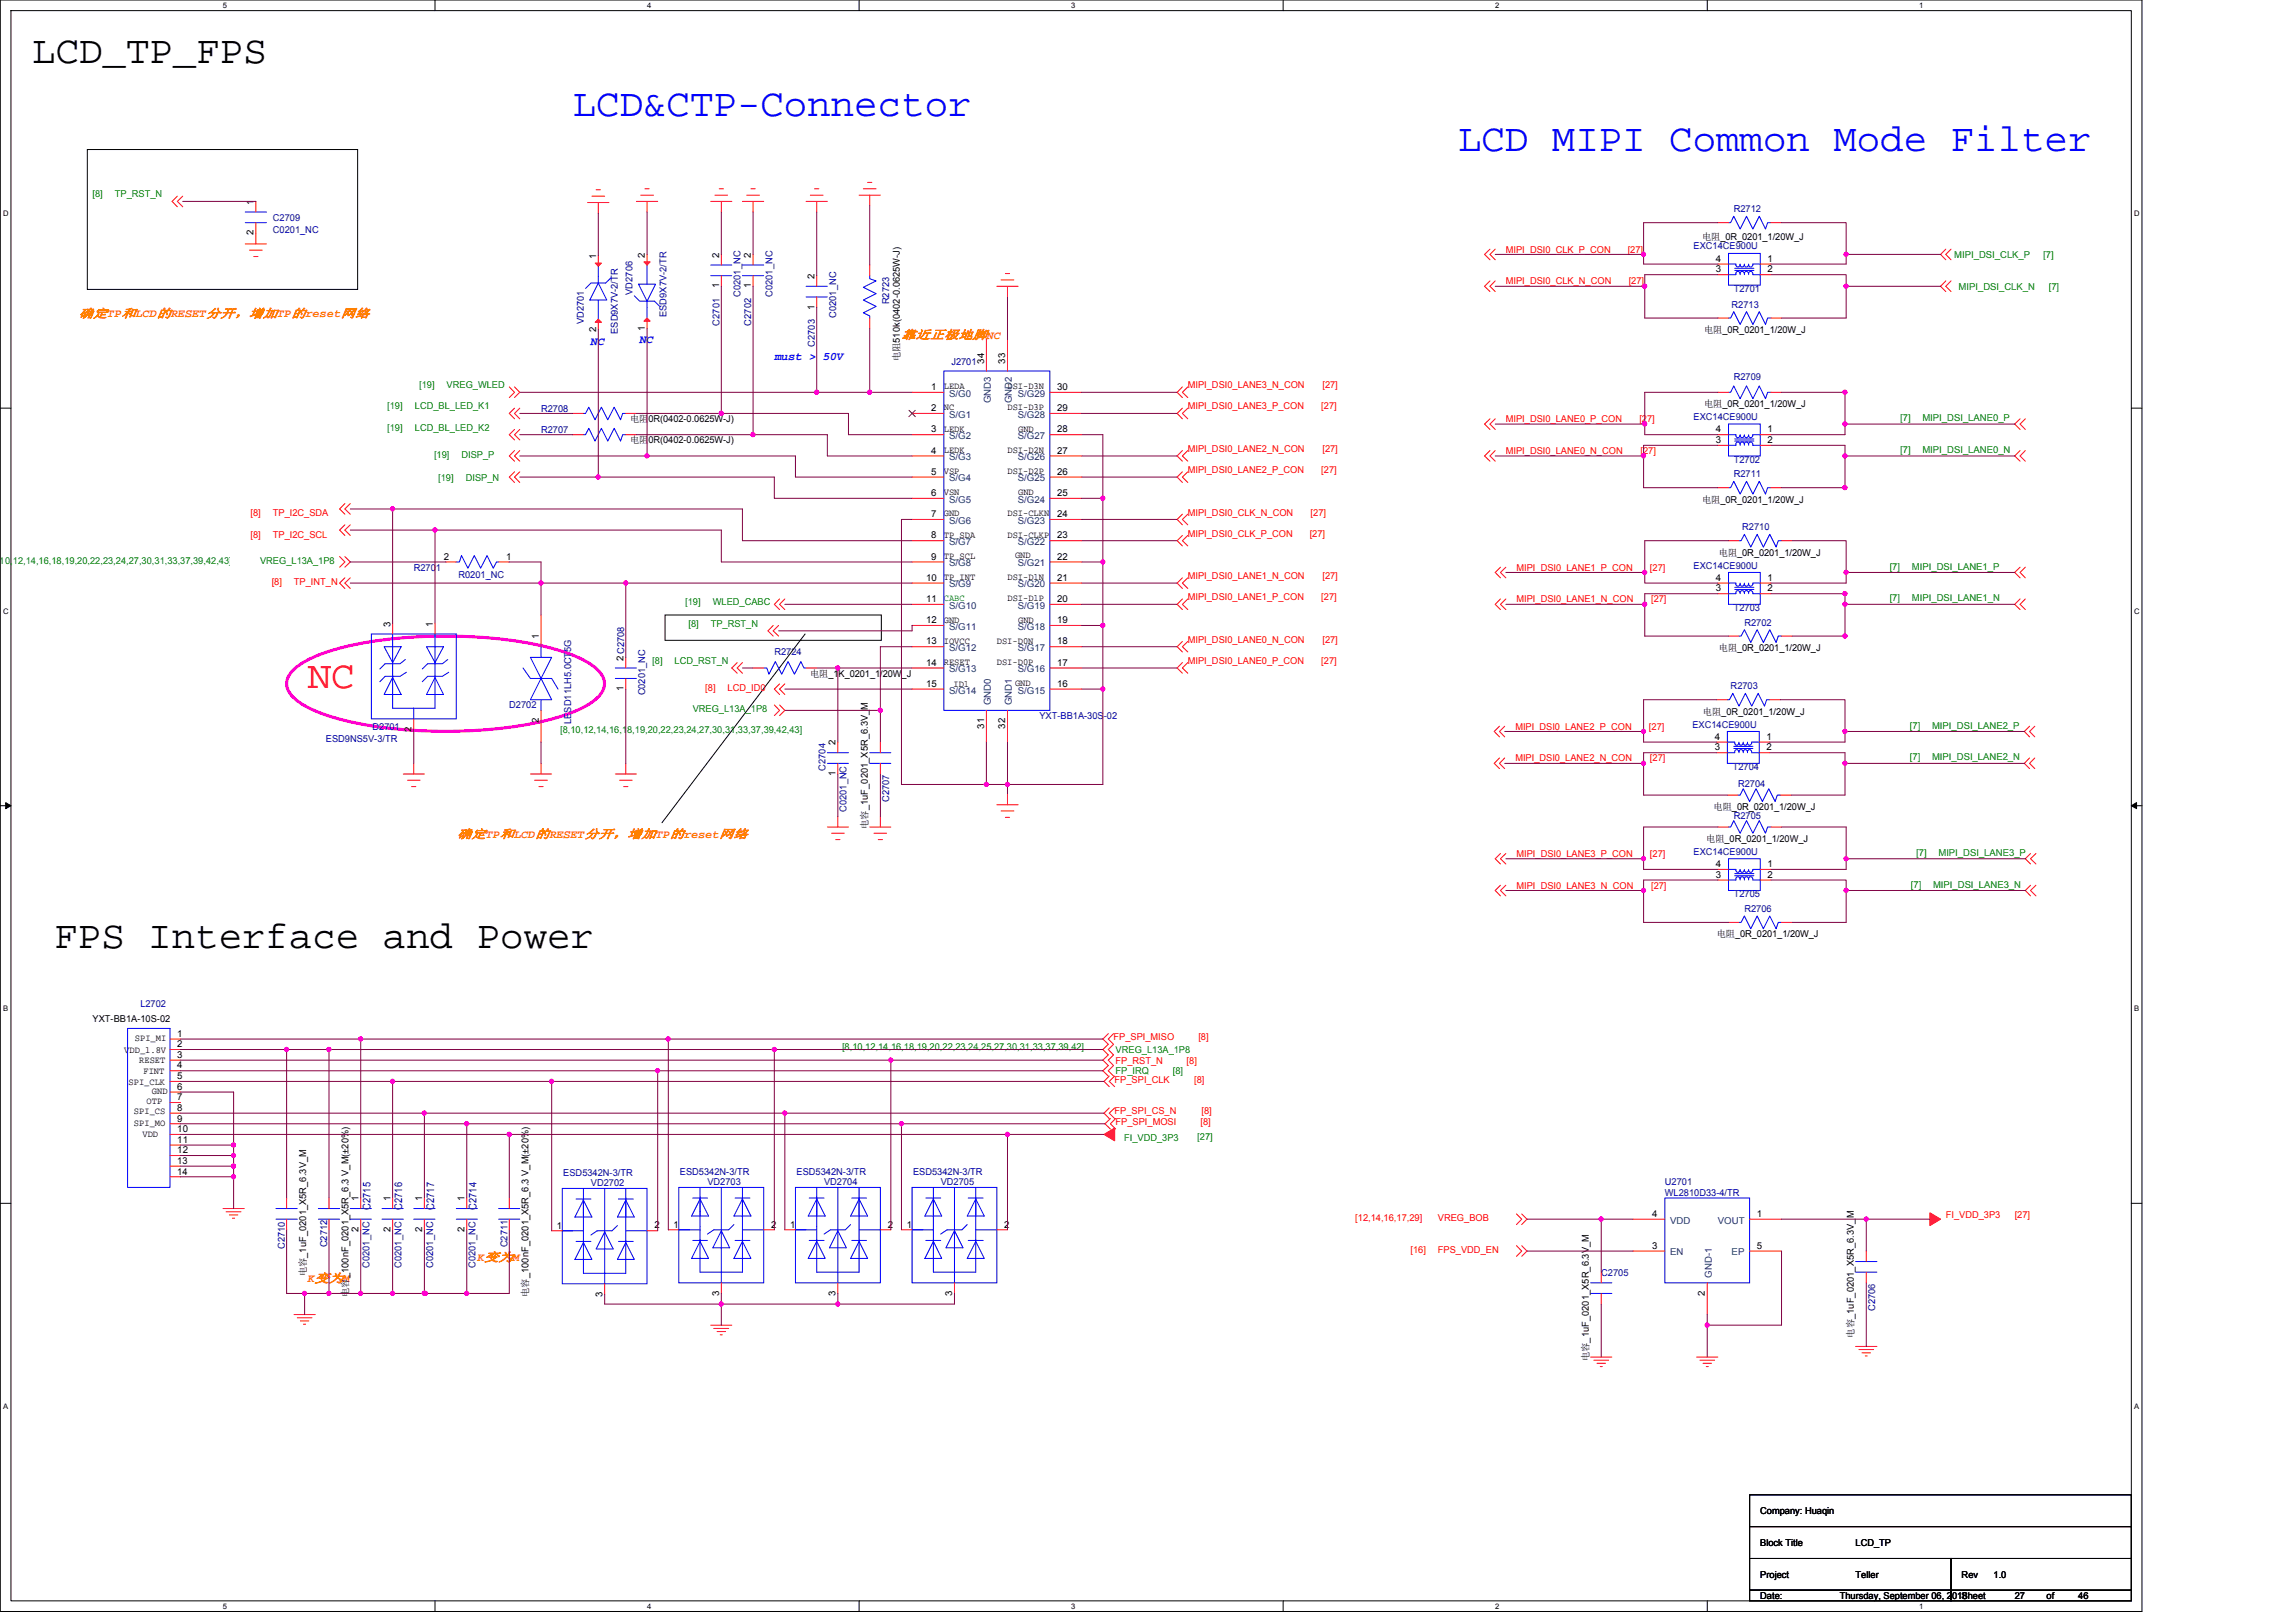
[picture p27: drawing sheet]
<svg xmlns="http://www.w3.org/2000/svg" width="297mm" height="210mm" viewBox="0 0 297 210" stroke-linecap="round" stroke-linejoin="round" font-family="sans-serif">
<defs><g id="words">
<g font-size="5.1">
<text x="4.2" y="8.1">LCD_TP_FPS</text>
<text x="7" y="122.7">FPS Interface and Power</text>
</g>
<g font-size="5.1" fill="#00f">
<text x="74.1" y="15">LCD&amp;CTP-Connector</text>
<text x="188.6" y="19.5">LCD MIPI Common Mode Filter</text>
</g>
<text font-size="5.1" fill="#f00" x="39.8" y="89.1">NC</text>
<g font-size="1.6" fill="#ff8000">
<text x="10.2" y="41.1">确定TP和LCD的RESET分开，增加TP的reset网络</text>
<text x="116.6" y="43.8">靠近正极地脚NC</text>
<text x="59.2" y="108.4">确定TP和LCD的RESET分开，增加TP的reset网络</text>
</g>
<g font-size="1.5" fill="#00f">
<text x="76.5" y="44.6">NC</text>
<text x="82.8" y="44.4">NC</text>
<text x="100.2" y="46.6">must &gt; 50V</text>
</g>
<g font-size="1.5" fill="#ff8000">
<text x="39.8" y="165.9">K变为M</text>
<text x="61.8" y="163.2">K变为</text>
<text x="66.4" y="163.2">M</text>
</g>
<g font-size="1.4" fill="#000080">
<text x="47.9" y="156.5" transform="rotate(-90 47.9 156.5)">C2715</text>
<text x="52" y="156.5" transform="rotate(-90 52 156.5)">C2716</text>
<text x="56.2" y="156.5" transform="rotate(-90 56.2 156.5)">C2717</text>
<text x="61.6" y="156.5" transform="rotate(-90 61.6 156.5)">C2714</text>
</g>
<g font-size="1.2" fill="#008000">
<text x="12" y="25.5">[8]</text>
<text x="14.9" y="25.5">TP_RST_N</text>
<text x="252.8" y="33.4">MIPI_DSI_CLK_P</text>
<text x="264.3" y="33.4">[7]</text>
<text x="253.4" y="37.5">MIPI_DSI_CLK_N</text>
<text x="265" y="37.5">[7]</text>
<text x="50.1" y="53">[19]</text>
<text x="53.7" y="53">LCD_BL_LED_K1</text>
<text x="54.2" y="50.2">[19]</text>
<text x="57.8" y="50.2">VREG_WLED</text>
<text x="50.1" y="55.7">[19]</text>
<text x="53.7" y="55.7">LCD_BL_LED_K2</text>
<text x="56.2" y="59.3">[19]</text>
<text x="59.7" y="59.3">DISP_P</text>
<text x="245.8" y="58.6">[7]</text>
<text x="245.8" y="54.5">[7]</text>
<text x="248.7" y="58.6">MIPI_DSI_LANE0_N</text>
<text x="248.7" y="54.5">MIPI_DSI_LANE0_P</text>
<text x="56.7" y="62.3">[19]</text>
<text x="60.3" y="62.3">DISP_N</text>
<text x="0" y="73">10,12,14,16,18,19,20,22,23,24,27,30,31,33,37,39,42,43]</text>
<text x="33.7" y="73">VREG_L13A_1P8</text>
<text x="122.1" y="77.8">CABC</text>
<text x="244.5" y="77.8">[7]</text>
<text x="244.5" y="73.7">[7]</text>
<text x="247.4" y="77.8">MIPI_DSI_LANE1_N</text>
<text x="247.4" y="73.7">MIPI_DSI_LANE1_P</text>
<text x="88.6" y="78.3">[19]</text>
<text x="89.1" y="81.1">[8]</text>
<text x="91.9" y="81.1">TP_RST_N</text>
<text x="92.2" y="78.3">WLED_CABC</text>
<text x="84.4" y="85.9">[8]</text>
<text x="87.3" y="85.9">LCD_RST_N</text>
<text x="72.5" y="94.8">[8,10,12,14,16,18,19,20,22,23,24,27,30,31,33,37,39,42,43]</text>
<text x="89.6" y="92.1">VREG_L13A_1P8</text>
<text x="247.1" y="94.3">[7]</text>
<text x="250" y="94.3">MIPI_DSI_LANE2_P</text>
<text x="247.1" y="98.4">[7]</text>
<text x="250" y="98.4">MIPI_DSI_LANE2_N</text>
<text x="247.9" y="110.7">[7]</text>
<text x="250.8" y="110.7">MIPI_DSI_LANE3_P</text>
<text x="247.2" y="114.8">[7]</text>
<text x="250.1" y="114.8">MIPI_DSI_LANE3_N</text>
<text x="108.9" y="135.8">[8,10,12,14,16,18,19,20,22,23,24,25,27,30,31,33,37,39,42]</text>
<text x="144.3" y="136.2">VREG_L13A_1P8</text>
<text x="144.3" y="139">FP_IRQ</text>
<text x="151.7" y="139">[8]</text>
<text x="145.4" y="147.6">FI_VDD_3P3</text>
<text x="154.9" y="147.5">[27]</text>
</g>
<g font-size="1.2">
<text x="32.8" y="26.5" transform="rotate(-90 32.8 26.5)">1</text>
<text x="32.8" y="30.5" transform="rotate(-90 32.8 30.5)">2</text>
<text x="77.1" y="33.5" transform="rotate(-90 77.1 33.5)">1</text>
<text x="83.4" y="33.3" transform="rotate(-90 83.4 33.3)">2</text>
<text x="93" y="33.3" transform="rotate(-90 93 33.3)">2</text>
<text x="97.1" y="33.3" transform="rotate(-90 97.1 33.3)">2</text>
<text x="220.2" y="31">电阻_0R_0201_1/20W_J</text>
<text x="222" y="35.2">3</text>
<text x="222" y="33.9">4</text>
<text x="228.7" y="33.9">1</text>
<text x="228.7" y="35.2">2</text>
<text x="93" y="37.3" transform="rotate(-90 93 37.3)">1</text>
<text x="97.1" y="37.3" transform="rotate(-90 97.1 37.3)">1</text>
<text x="105.4" y="40.1" transform="rotate(-90 105.4 40.1)">1</text>
<text x="105.4" y="36.1" transform="rotate(-90 105.4 36.1)">2</text>
<text x="77.1" y="42.9" transform="rotate(-90 77.1 42.9)">2</text>
<text x="83.4" y="42.8" transform="rotate(-90 83.4 42.8)">1</text>
<text x="116.4" y="46.8" transform="rotate(-90 116.4 46.8)">电阻510k(0402-0.0625W-J)</text>
<text x="127.3" y="47.1" transform="rotate(-90 127.3 47.1)">34</text>
<text x="130" y="47.1" transform="rotate(-90 130 47.1)">33</text>
<text x="220.5" y="43.1">电阻_0R_0201_1/20W_J</text>
<text x="120.5" y="50.5">1</text>
<text x="120.5" y="53.2">2</text>
<text x="122.1" y="53.1">NC</text>
<text x="122.1" y="50.4">LEDA</text>
<text x="130.3" y="53.1">DSI-D3P</text>
<text x="130.3" y="50.4">DSI-D3N</text>
<text x="136.8" y="53.2">29</text>
<text x="136.8" y="50.5">30</text>
<text x="220.5" y="52.7">电阻_0R_0201_1/20W_J</text>
<text x="81.5" y="57.4">电阻</text>
<text x="81.5" y="54.6">电阻</text>
<text x="83.9" y="57.4">0R(0402-0.0625W-J)</text>
<text x="83.9" y="54.6">0R(0402-0.0625W-J)</text>
<text x="120.5" y="55.9">3</text>
<text x="120.5" y="58.7">4</text>
<text x="122.1" y="58.6">LEDK</text>
<text x="122.1" y="55.8">LEDK</text>
<text x="130.3" y="58.6">DSI-D2N</text>
<text x="131.7" y="55.8">GND</text>
<text x="136.8" y="58.7">27</text>
<text x="136.8" y="55.9">28</text>
<text x="222" y="57.3">3</text>
<text x="222" y="55.9">4</text>
<text x="228.7" y="55.9">1</text>
<text x="228.7" y="57.3">2</text>
<text x="120.5" y="61.4">5</text>
<text x="120.5" y="64.2">6</text>
<text x="122.1" y="61.3">VSP</text>
<text x="122.1" y="64.1">VSN</text>
<text x="130.3" y="61.3">DSI-D2P</text>
<text x="131.7" y="64.1">GND</text>
<text x="136.8" y="64.2">25</text>
<text x="136.8" y="61.4">26</text>
<text x="220.2" y="65">电阻_0R_0201_1/20W_J</text>
<text x="120.5" y="66.9">7</text>
<text x="120.5" y="69.7">8</text>
<text x="122.1" y="66.8">GND</text>
<text x="122.1" y="69.6">TP_SDA</text>
<text x="130.3" y="69.6">DSI-CLKP</text>
<text x="130.3" y="66.8">DSI-CLKN</text>
<text x="136.8" y="69.7">23</text>
<text x="136.8" y="66.9">24</text>
<text x="222.4" y="71.9">电阻_0R_0201_1/20W_J</text>
<text x="57.4" y="72.4">2</text>
<text x="65.5" y="72.4">1</text>
<text x="119.8" y="75.1">10</text>
<text x="119.8" y="77.9">11</text>
<text x="120.5" y="72.4">9</text>
<text x="122.1" y="72.3">TP_SCL</text>
<text x="122.1" y="75">TP_INT</text>
<text x="130.3" y="77.8">DSI-D1P</text>
<text x="130.3" y="75">DSI-D1N</text>
<text x="131.3" y="72.2">GND</text>
<text x="136.8" y="77.9">20</text>
<text x="136.8" y="75.1">21</text>
<text x="136.8" y="72.4">22</text>
<text x="222" y="76.5">3</text>
<text x="222" y="75.1">4</text>
<text x="228.7" y="75.1">1</text>
<text x="228.7" y="76.5">2</text>
<text x="50.5" y="81.1" transform="rotate(-90 50.5 81.1)">3</text>
<text x="56" y="81.1" transform="rotate(-90 56 81.1)">1</text>
<text x="69.7" y="82.7" transform="rotate(-90 69.7 82.7)">1</text>
<text x="119.8" y="80.6">12</text>
<text x="119.8" y="83.4">13</text>
<text x="122.1" y="80.5">GND</text>
<text x="122.1" y="83.3">IOVCC</text>
<text x="129" y="83.3">DSI-D0N</text>
<text x="131.7" y="80.5">GND</text>
<text x="136.8" y="83.4">18</text>
<text x="136.8" y="80.6">19</text>
<text x="80.7" y="89.4" transform="rotate(-90 80.7 89.4)">1</text>
<text x="80.7" y="85.5" transform="rotate(-90 80.7 85.5)">2C2708</text>
<text x="104.8" y="87.5">电阻_1K_0201_1/20W_J</text>
<text x="119.8" y="86.1">14</text>
<text x="119.8" y="88.9">15</text>
<text x="122.1" y="86">RESET</text>
<text x="123.4" y="88.9">ID1</text>
<text x="129" y="86">DSI-D0P</text>
<text x="131.3" y="88.8">GND</text>
<text x="136.8" y="88.9">16</text>
<text x="136.8" y="86.1">17</text>
<text x="222.4" y="84.2">电阻_0R_0201_1/20W_J</text>
<text x="53.2" y="94.7" transform="rotate(-90 53.2 94.7)">2</text>
<text x="69.7" y="93.6" transform="rotate(-90 69.7 93.6)">2</text>
<text x="127.3" y="94.3" transform="rotate(-90 127.3 94.3)">31</text>
<text x="130" y="94.3" transform="rotate(-90 130 94.3)">32</text>
<text x="220.3" y="92.5">电阻_0R_0201_1/20W_J</text>
<text x="221.8" y="95.7">4</text>
<text x="228.6" y="95.7">1</text>
<text x="108.1" y="100.4" transform="rotate(-90 108.1 100.4)">1</text>
<text x="108.1" y="96.4" transform="rotate(-90 108.1 96.4)">2</text>
<text x="221.8" y="97.1">3</text>
<text x="228.6" y="97.1">2</text>
<text x="112.3" y="107.3" transform="rotate(-90 112.3 107.3)">电容_1uF_0201_X5R_6.3V_M</text>
<text x="221.7" y="104.8">电阻_0R_0201_1/20W_J</text>
<text x="220.7" y="108.9">电阻_0R_0201_1/20W_J</text>
<text x="222" y="113.6">3</text>
<text x="222" y="112.2">4</text>
<text x="228.7" y="112.2">1</text>
<text x="228.7" y="113.6">2</text>
<text x="222.1" y="121.3">电阻_0R_0201_1/20W_J</text>
<text x="12" y="132.2">YXT-BB1A-10S-02</text>
<text x="16.1" y="136.2">VDD_1.8V</text>
<text x="17.5" y="134.7">SPI_MI</text>
<text x="18" y="137.6">RESET</text>
<text x="22.9" y="134.1">1</text>
<text x="22.9" y="135.5">2</text>
<text x="22.9" y="136.9">3</text>
<text x="16.6" y="140.3">SPI_CLK</text>
<text x="18.6" y="139">FINT</text>
<text x="19" y="142.8">OTP</text>
<text x="19.7" y="141.6">GND</text>
<text x="22.9" y="138.2">4</text>
<text x="22.9" y="139.6">5</text>
<text x="22.9" y="141">6</text>
<text x="22.9" y="142.3">7</text>
<text x="22.9" y="143.7">8</text>
<text x="17.3" y="144.2">SPI_CS</text>
<text x="17.3" y="145.7">SPI_MO</text>
<text x="18.4" y="147">VDD</text>
<text x="22.9" y="145.1">9</text>
<text x="22.9" y="146.5">10</text>
<text x="22.9" y="147.8">11</text>
<text x="22.9" y="149.2">12</text>
<text x="22.9" y="150.6">13</text>
<text x="22.9" y="152">14</text>
<text x="46.4" y="155.4" transform="rotate(-90 46.4 155.4)">1</text>
<text x="50.5" y="155.4" transform="rotate(-90 50.5 155.4)">1</text>
<text x="54.6" y="155.4" transform="rotate(-90 54.6 155.4)">1</text>
<text x="60.1" y="155.4" transform="rotate(-90 60.1 155.4)">1</text>
<text x="46.4" y="159.4" transform="rotate(-90 46.4 159.4)">2</text>
<text x="50.5" y="159.4" transform="rotate(-90 50.5 159.4)">2</text>
<text x="54.6" y="159.4" transform="rotate(-90 54.6 159.4)">2</text>
<text x="60.1" y="159.4" transform="rotate(-90 60.1 159.4)">2</text>
<text x="72" y="159">1</text>
<text x="84.7" y="158.9">2</text>
<text x="87.1" y="158.9">1</text>
<text x="99.8" y="158.8">2</text>
<text x="102.2" y="158.9">1</text>
<text x="114.8" y="158.8">2</text>
<text x="117.3" y="158.9">1</text>
<text x="129.9" y="158.8">2</text>
<text x="213.8" y="161.6">3</text>
<text x="213.8" y="157.4">4</text>
<text x="227.3" y="157.4">1</text>
<text x="227.3" y="161.6">5</text>
<text x="39.6" y="165.1" transform="rotate(-90 39.6 165.1)">电容_1uF_0201_X5R_6.3V_M</text>
<text x="45.1" y="167.8" transform="rotate(-90 45.1 167.8)">电容_100nF_0201_X5R_6.3 V_M(±20%)</text>
<text x="68.4" y="167.8" transform="rotate(-90 68.4 167.8)">电容_100nF_0201_X5R_6.3 V_M(±20%)</text>
<text x="77.9" y="167.7" transform="rotate(-90 77.9 167.7)">3</text>
<text x="93" y="167.6" transform="rotate(-90 93 167.6)">3</text>
<text x="108.1" y="167.6" transform="rotate(-90 108.1 167.6)">3</text>
<text x="123.2" y="167.6" transform="rotate(-90 123.2 167.6)">3</text>
<text x="220.6" y="167.6" transform="rotate(-90 220.6 167.6)">2</text>
<text x="239.8" y="173.1" transform="rotate(-90 239.8 173.1)">电容_1uF_0201_X5R_6.3V_M</text>
<text x="205.5" y="176.1" transform="rotate(-90 205.5 176.1)">电容_1uF_0201_X5R_6.3V_M</text>
<text x="227.7" y="195.9">Company: Huaqin</text>
<text x="227.7" y="200">Block Title</text>
<text x="240.1" y="200">LCD_TP</text>
<text x="227.7" y="204.1">Project</text>
<text x="227.7" y="206.9">Date:</text>
<text x="238" y="206.9">Thursday, September 06, 2018</text>
<text x="240.1" y="204.1">Teller</text>
<text x="253.8" y="204.1">Rev</text>
<text x="253.8" y="206.9">Sheet</text>
<text x="257.9" y="204.1">1.0</text>
<text x="260.6" y="206.9">27</text>
<text x="264.8" y="206.9">of</text>
<text x="268.9" y="206.9">46</text>
</g>
<g font-size="1.2" fill="#000080">
<text x="35.3" y="28.6">C2709</text>
<text x="224.3" y="27.5">R2712</text>
<text x="35.3" y="30.2">C0201_NC</text>
<text x="219.1" y="32.3">EXC14CE900U</text>
<text x="75.5" y="42" transform="rotate(-90 75.5 42)">VD2701</text>
<text x="81.8" y="38.1" transform="rotate(-90 81.8 38.1)">VD2706</text>
<text x="86.2" y="41" transform="rotate(-90 86.2 41)">ESD9X7V-2/TR</text>
<text x="95.8" y="38.4" transform="rotate(-90 95.8 38.4)">C0201_NC</text>
<text x="99.9" y="38.4" transform="rotate(-90 99.9 38.4)">C0201_NC</text>
<text x="108.2" y="41.1" transform="rotate(-90 108.2 41.1)">C0201_NC</text>
<text x="115" y="39.4" transform="rotate(-90 115 39.4)">R2723</text>
<text x="224" y="39.8">R2713</text>
<text x="224.3" y="37.7">T2701</text>
<text x="79.9" y="43.2" transform="rotate(-90 79.9 43.2)">ESD9X7V-2/TR</text>
<text x="93.1" y="42.1" transform="rotate(-90 93.1 42.1)">C2701</text>
<text x="97.2" y="42.1" transform="rotate(-90 97.2 42.1)">C2702</text>
<text x="105.4" y="44.9" transform="rotate(-90 105.4 44.9)">C2703</text>
<text x="123.1" y="47.2">J2701</text>
<text x="70" y="53.3">R2708</text>
<text x="224.3" y="49.1">R2709</text>
<text x="70" y="56">R2707</text>
<text x="219.1" y="54.3">EXC14CE900U</text>
<text x="224.3" y="59.8">T2702</text>
<text x="224.3" y="61.7">R2711</text>
<text x="225.4" y="68.6">R2710</text>
<text x="53.5" y="73.8">R2701</text>
<text x="59.3" y="74.8">R0201_NC</text>
<text x="219.1" y="73.6">EXC14CE900U</text>
<text x="224.3" y="79">T2703</text>
<text x="225.7" y="81">R2702</text>
<text x="83.5" y="90" transform="rotate(-90 83.5 90)">C0201_NC</text>
<text x="100.2" y="84.8">R2724</text>
<text x="223.9" y="89.2">R2703</text>
<text x="48.2" y="94.4">D2701</text>
<text x="65.9" y="91.7">D2702</text>
<text x="73.9" y="93.7" transform="rotate(-90 73.9 93.7)">LESD11LH5.0CT5G</text>
<text x="134.5" y="93">YXT-BB1A-30S-02</text>
<text x="218.9" y="94.1">EXC14CE900U</text>
<text x="42.2" y="96">ESD9NS5V-3/TR</text>
<text x="106.8" y="99.7" transform="rotate(-90 106.8 99.7)">C2704</text>
<text x="224.2" y="99.6">T2704</text>
<text x="224.9" y="101.8">R2704</text>
<text x="109.5" y="105.1" transform="rotate(-90 109.5 105.1)">C0201_NC</text>
<text x="115" y="103.8" transform="rotate(-90 115 103.8)">C2707</text>
<text x="224.3" y="105.9">R2705</text>
<text x="219.1" y="110.6">EXC14CE900U</text>
<text x="224.3" y="116.1">T2705</text>
<text x="225.7" y="118">R2706</text>
<text x="18.2" y="130.3">L2702</text>
<text x="72.9" y="152.1">ESD5342N-3/TR</text>
<text x="76.5" y="153.5">VD2702</text>
<text x="88" y="152">ESD5342N-3/TR</text>
<text x="91.5" y="153.4">VD2703</text>
<text x="103.1" y="152">ESD5342N-3/TR</text>
<text x="106.6" y="153.4">VD2704</text>
<text x="118.1" y="152">ESD5342N-3/TR</text>
<text x="121.7" y="153.4">VD2705</text>
<text x="215.4" y="153.4">U2701</text>
<text x="215.4" y="154.7">WL2810D33-4/TR</text>
<text x="36.8" y="161.6" transform="rotate(-90 36.8 161.6)">C2710</text>
<text x="42.3" y="161.4" transform="rotate(-90 42.3 161.4)">C2712</text>
<text x="65.7" y="161.4" transform="rotate(-90 65.7 161.4)">C2711</text>
<text x="47.8" y="164" transform="rotate(-90 47.8 164)">C0201_NC</text>
<text x="51.9" y="164" transform="rotate(-90 51.9 164)">C0201_NC</text>
<text x="56" y="164" transform="rotate(-90 56 164)">C0201_NC</text>
<text x="61.5" y="164" transform="rotate(-90 61.5 164)">C0201_NC</text>
<text x="207.2" y="165">C2705</text>
<text x="242.6" y="169.6" transform="rotate(-90 242.6 169.6)">C2706</text>
</g>
<g font-size="1.2" fill="#f00">
<text x="194.8" y="32.7">MIPI_DSI0_CLK_P_CON</text>
<text x="210.6" y="32.7">[27]</text>
<text x="194.8" y="36.8">MIPI_DSI0_CLK_N_CON</text>
<text x="210.7" y="36.8">[27]</text>
<text x="153.7" y="50.2">MIPI_DSI0_LANE3_N_CON</text>
<text x="153.7" y="53">MIPI_DSI0_LANE3_P_CON</text>
<text x="170.9" y="53">[27]</text>
<text x="171.1" y="50.2">[27]</text>
<text x="153.7" y="58.5">MIPI_DSI0_LANE2_N_CON</text>
<text x="171.1" y="58.5">[27]</text>
<text x="194.8" y="54.6">MIPI_DSI0_LANE0_P_CON</text>
<text x="194.8" y="58.7">MIPI_DSI0_LANE0_N_CON</text>
<text x="212.1" y="54.6">[27]</text>
<text x="212.2" y="58.7">[27]</text>
<text x="153.7" y="61.2">MIPI_DSI0_LANE2_P_CON</text>
<text x="170.9" y="61.2">[27]</text>
<text x="32.4" y="69.6">[8]</text>
<text x="32.4" y="66.8">[8]</text>
<text x="35.3" y="69.6">TP_I2C_SCL</text>
<text x="35.3" y="66.8">TP_I2C_SDA</text>
<text x="153.7" y="66.7">MIPI_DSI0_CLK_N_CON</text>
<text x="153.7" y="69.4">MIPI_DSI0_CLK_P_CON</text>
<text x="169.4" y="69.4">[27]</text>
<text x="169.6" y="66.7">[27]</text>
<text x="35.2" y="75.7">[8]</text>
<text x="38" y="75.7">TP_INT_N</text>
<text x="153.7" y="74.9">MIPI_DSI0_LANE1_N_CON</text>
<text x="153.7" y="77.7">MIPI_DSI0_LANE1_P_CON</text>
<text x="170.9" y="77.7">[27]</text>
<text x="171.1" y="74.9">[27]</text>
<text x="196.2" y="73.8">MIPI_DSI0_LANE1_P_CON</text>
<text x="196.2" y="77.9">MIPI_DSI0_LANE1_N_CON</text>
<text x="213.5" y="73.8">[27]</text>
<text x="213.6" y="77.9">[27]</text>
<text x="153.7" y="83.1">MIPI_DSI0_LANE0_N_CON</text>
<text x="171.1" y="83.1">[27]</text>
<text x="91.2" y="89.5">[8]</text>
<text x="94.1" y="89.5">LCD_ID0</text>
<text x="153.7" y="85.9">MIPI_DSI0_LANE0_P_CON</text>
<text x="170.9" y="85.9">[27]</text>
<text x="196" y="94.4">MIPI_DSI0_LANE2_P_CON</text>
<text x="213.3" y="94.4">[27]</text>
<text x="196" y="98.5">MIPI_DSI0_LANE2_N_CON</text>
<text x="213.5" y="98.5">[27]</text>
<text x="196.2" y="110.8">MIPI_DSI0_LANE3_P_CON</text>
<text x="213.5" y="110.8">[27]</text>
<text x="196.2" y="115">MIPI_DSI0_LANE3_N_CON</text>
<text x="213.6" y="115">[27]</text>
<text x="144.1" y="134.6">FP_SPI_MISO</text>
<text x="144.3" y="137.6">FP_RST_N</text>
<text x="153.5" y="137.6">[8]</text>
<text x="155" y="134.6">[8]</text>
<text x="144.2" y="140.1">FP_SPI_CLK</text>
<text x="154.5" y="140.1">[8]</text>
<text x="144.2" y="144.2">FP_SPI_CS_N</text>
<text x="144.3" y="145.6">FP_SPI_MOSI</text>
<text x="155.3" y="145.6">[8]</text>
<text x="155.4" y="144.2">[8]</text>
<text x="175.3" y="158">[12,14,16,17,29]</text>
<text x="186" y="158">VREG_BOB</text>
<text x="251.7" y="157.6">FI_VDD_3P3</text>
<text x="260.6" y="157.6">[27]</text>
<text x="182.5" y="162.2">[16]</text>
<text x="186" y="162.2">FPS_VDD_EN</text>
</g>
<g font-size="1.2" fill="#004080">
<text x="122.8" y="51.3">S/G0</text>
<text x="128.2" y="52.2" transform="rotate(-90 128.2 52.2)">GND3</text>
<text x="130.9" y="52.2" transform="rotate(-90 130.9 52.2)">GND2</text>
<text x="131.7" y="51.3">S/G29</text>
<text x="122.8" y="54.1">S/G1</text>
<text x="122.8" y="56.8">S/G2</text>
<text x="122.8" y="59.6">S/G3</text>
<text x="131.7" y="59.6">S/G26</text>
<text x="131.7" y="56.8">S/G27</text>
<text x="131.7" y="54.1">S/G28</text>
<text x="122.8" y="62.3">S/G4</text>
<text x="122.8" y="65">S/G5</text>
<text x="131.7" y="65">S/G24</text>
<text x="131.7" y="62.3">S/G25</text>
<text x="122.8" y="67.8">S/G6</text>
<text x="122.8" y="70.5">S/G7</text>
<text x="131.7" y="70.5">S/G22</text>
<text x="131.7" y="67.8">S/G23</text>
<text x="122.8" y="73.3">S/G8</text>
<text x="122.8" y="76">S/G9</text>
<text x="131.7" y="76">S/G20</text>
<text x="131.7" y="73.3">S/G21</text>
<text x="122.8" y="78.8">S/G10</text>
<text x="122.8" y="81.5">S/G11</text>
<text x="131.7" y="81.5">S/G18</text>
<text x="131.7" y="78.8">S/G19</text>
<text x="122.8" y="84.2">S/G12</text>
<text x="122.8" y="87">S/G13</text>
<text x="122.8" y="89.7">S/G14</text>
<text x="131.7" y="89.7">S/G15</text>
<text x="131.7" y="87">S/G16</text>
<text x="131.7" y="84.2">S/G17</text>
<text x="128.2" y="91.2" transform="rotate(-90 128.2 91.2)">GND0</text>
<text x="130.9" y="91.2" transform="rotate(-90 130.9 91.2)">GND1</text>
<text x="216.1" y="158.3">VDD</text>
<text x="222.2" y="158.3">VOUT</text>
<text x="216.1" y="162.4">EN</text>
<text x="221.4" y="165.3" transform="rotate(-90 221.4 165.3)">GND-1</text>
<text x="224" y="162.4">EP</text>
</g>
<g font-size="1">
<text x="28.8" y="1">5</text>
<text x="83.7" y="1">4</text>
<text x="138.6" y="1">3</text>
<text x="193.4" y="1">2</text>
<text x="248.3" y="1">1</text>
<text x=".4" y="28">D</text>
<text x="276.1" y="28">D</text>
<text x=".4" y="79.4">C</text>
<text x="276.1" y="79.4">C</text>
<text x=".4" y="130.9">B</text>
<text x="276.1" y="130.9">B</text>
<text x=".4" y="182.3">A</text>
<text x="276.1" y="182.3">A</text>
<text x="28.8" y="208.2">5</text>
<text x="83.7" y="208.2">4</text>
<text x="138.6" y="208.2">3</text>
<text x="193.4" y="208.2">2</text>
<text x="248.3" y="208.2">1</text>
</g>
</g></defs>
<path d="M0 0h277.1v208.5h-277.1zM1.4 1.4h274.3v205.7h-274.3z" fill="none" stroke="#000" stroke-width=".13"/>
<g fill="#fff">
<path d="M28.8 .1h.6v1.1h-.6z"/>
<path d="M28.8 207.3h.6v1.1h-.6z"/>
</g>
<path d="M56.3 0v1.4M56.3 207.1v1.4" fill="none" stroke="#000" stroke-width=".13"/>
<g fill="#fff">
<path d="M83.7 .1h.6v1.1h-.6z"/>
<path d="M83.7 207.3h.6v1.1h-.6z"/>
</g>
<path d="M111.1 0v1.4M111.1 207.1v1.4" fill="none" stroke="#000" stroke-width=".13"/>
<g fill="#fff">
<path d="M138.6 .1h.5v1.1h-.5z"/>
<path d="M138.6 207.3h.5v1.1h-.5z"/>
</g>
<path d="M166 0v1.4M166 207.1v1.4" fill="none" stroke="#000" stroke-width=".13"/>
<g fill="#fff">
<path d="M193.4 .1h.6v1.1h-.6z"/>
<path d="M193.4 207.3h.6v1.1h-.6z"/>
</g>
<path d="M220.9 0v1.4M220.9 207.1v1.4" fill="none" stroke="#000" stroke-width=".13"/>
<g fill="#fff">
<path d="M248.3 .1h.6v1.1h-.6z"/>
<path d="M248.3 207.3h.6v1.1h-.6z"/>
<path d="M.4 27.1h.7v1.1h-.7z"/>
<path d="M276.1 27.1h.7v1.1h-.7z"/>
<path d="M.4 78.5h.7v1.1h-.7z"/>
<path d="M276.1 78.5h.7v1.1h-.7z"/>
</g>
<path d="M0 52.8h1.4M275.7 52.8h1.4" fill="none" stroke="#000" stroke-width=".13"/>
<g fill="#fff">
<path d="M.4 130h.7v1.1h-.7z"/>
<path d="M276.1 130h.7v1.1h-.7z"/>
</g>
<path d="M0 104.2h1.4M275.7 104.2h1.4" fill="none" stroke="#000" stroke-width=".13"/>
<path d="M.7 103.8l.7 .4-.7 .4zM275.7 104.2l.7-.4v.8z" fill="#000" stroke="#000" stroke-width=".13"/>
<g fill="#fff">
<path d="M.4 181.4h.7v1.1h-.7z"/>
<path d="M276.1 181.4h.7v1.1h-.7z"/>
</g>
<path d="M11.3 19.3h35v18.1h-35zM86 79.6h28v3.2h-28zM104.2 82l-18.6 24.4M0 155.7h1.4M275.7 155.7h1.4M226.4 193.4h49.3v4.1h-49.3zM226.4 197.5h49.3v4.1h-49.3zM226.4 201.6h26v4.1h-26zM226.4 205.7h26v1.4h-26zM252.4 205.7h23.3v1.4h-23.3zM252.4 201.6h23.3v4.1h-23.3z" fill="none" stroke="#000" stroke-width=".13"/>
<path d="M38.1 86.5a17.1 17.1 0 0 1 7.4-3 61.7 61.7 0 0 1 25.9 .4 15.5 15.5 0 0 1 5.8 2.6 2.33 2.33 0 0 1 0 3.9 17.2 17.2 0 0 1-7.4 3 61.4 61.4 0 0 1-25.9-.4 15.5 15.5 0 0 1-5.8-2.6 2.33 2.33 0 0 1 0-3.9z" fill="none" stroke="#f0f" stroke-width=".4"/>
<g fill="none" stroke="#f00" stroke-width=".13">
<path d="M22.9 25.4l-.6 .7 .6 .7M23.6 25.4l-.7 .7 .7 .7M31.7 31.6h2.8M32.3 32.4h1.6M32.8 33.2h.6M33.1 28.8v2.8M33.1 26.1v1.3M76 26.2h2.8M76.6 25.4h1.6M77.1 24.6h.6M77.4 26.2v1.4M77.4 33.1v1.3"/>
<path d="M82.3 26.1h2.8M82.9 25.3h1.6M83.4 24.4h.6M83.7 26.1v1.3M83.7 32.9v1.4M91.9 26.1h2.8M92.5 25.3h1.6M93 24.4h.6M93.3 26.1v1.3M93.3 35.7v1.3M93.3 32.9v1.4M96.1 26.1h2.7"/>
<path d="M96.6 25.3h1.7M97.2 24.4h.5M97.4 26.1v1.3M97.4 35.7v1.3M97.4 32.9v1.4M104.3 26.1h2.7M104.8 25.3h1.7M105.4 24.4h.5M105.7 26.1v1.3M105.7 38.4v1.4M105.7 35.7v1.3M111.1 25.3h2.8"/>
<path d="M111.7 24.4h1.6M112.2 23.6h.6M112.5 25.3v1.3M112.5 34.3v1.4M129 37h2.7M129.5 36.2h1.7M130.1 35.4h.5M130.3 37v1.4M192.8 36.3l-.7 .7 .7 .7M192.8 32.2l-.7 .7 .7 .7M193.4 36.3l-.6 .7 .6 .7M193.4 32.2l-.6 .7 .6 .7"/>
<path d="M222.2 35.5h1.4M222.2 34.2h1.4M222.2 28.8h1.4M227.7 34.2h1.4M227.7 35.5h1.4M229.1 28.8h1.4M251.7 36.3l-.6 .7 .6 .7M251.7 32.2l-.6 .7 .6 .7M252.4 36.3l-.7 .7 .7 .7M252.4 32.2l-.7 .7 .7 .7M65.9 50.1l.7 .7-.7 .6M66.6 50.1l.6 .7-.6 .6"/>
<path d="M66.6 55.6l-.7 .6 .7 .7M66.6 52.8l-.7 .7 .7 .7M66.6 58.3l-.7 .7 .7 .7M67.2 55.6l-.6 .6 .6 .7M67.2 52.8l-.6 .7 .6 .7M67.2 58.3l-.6 .7 .6 .7M74.1 56.2h1.4M74.1 53.5h1.4M77.4 41.3v1.4M81 56.2h1.3M81 53.5h1.3M83.7 41.1v1.4"/>
<path d="M112.5 41.1v1.4M118 50.8h4.1M118 53.5h4.1M118 56.2h4.1M118 59h4.1M127.6 43.9v4.1M130.3 43.9v4.1M135.8 59h4.2M135.8 56.2h4.2M135.8 53.5h4.2M135.8 50.8h4.2M153 58.3l-.7 .7 .7 .7"/>
<path d="M153 50.1l-.7 .7 .7 .6M153 52.8l-.7 .7 .7 .7M153.7 58.3l-.7 .7 .7 .7M153.7 50.1l-.7 .7 .7 .6M153.7 52.8l-.7 .7 .7 .7M192.8 54.2l-.7 .7 .7 .7M192.8 58.3l-.7 .7 .7 .7M193.4 54.2l-.6 .7 .6 .7M193.4 58.3l-.6 .7 .6 .7M222.2 41.1h1.4M222.2 50.8h1.4M222.2 57.6h1.4"/>
<path d="M222.2 56.2h1.4M227.7 56.2h1.4M227.7 57.6h1.4M229.1 41.1h1.4M229.1 50.8h1.4M261.3 58.3l-.7 .7 .7 .7M261.3 54.2l-.7 .7 .7 .7M262 58.3l-.7 .7 .7 .7M262 54.2l-.7 .7 .7 .7M43.9 72l.7 .7-.7 .7M44.6 74.8l-.7 .6 .7 .7M44.6 67.9l-.7 .7 .7 .7"/>
<path d="M44.6 65.2l-.7 .6 .7 .7M44.6 72l.7 .7-.7 .7M45.3 74.8l-.7 .6 .7 .7M45.3 67.9l-.7 .7 .7 .7M45.3 65.2l-.7 .6 .7 .7M57.7 72.7h1.3M64.5 72.7h1.4M66.6 61l-.7 .7 .7 .7M67.2 61l-.6 .7 .6 .7M70 79.6v4.1M100.9 77.5l-.7 .7 .7 .7M101.5 77.5l-.6 .7 .6 .7"/>
<path d="M118 61.7h4.1M118 64.5h4.1M118 67.2h4.1M118 70h4.1M118 72.7h4.1M118 75.4h4.1M118 78.2h4.1M135.8 78.2h4.2M135.8 75.4h4.2M135.8 72.7h4.2M135.8 70h4.2M135.8 67.2h4.2"/>
<path d="M135.8 64.5h4.2M135.8 61.7h4.2M153 61l-.7 .7 .7 .7M153 74.8l-.7 .6 .7 .7M153 77.5l-.7 .7 .7 .7M153 66.5l-.7 .7 .7 .7M153 69.3l-.7 .7 .7 .6M153.7 61l-.7 .7 .7 .7M153.7 74.8l-.7 .6 .7 .7M153.7 77.5l-.7 .7 .7 .7M153.7 66.5l-.7 .7 .7 .7M153.7 69.3l-.7 .7 .7 .6"/>
<path d="M194.1 73.4l-.7 .7 .7 .7M194.1 77.5l-.7 .7 .7 .7M194.8 73.4l-.7 .7 .7 .7M194.8 77.5l-.7 .7 .7 .7M222.2 63.1h1.4M222.2 76.8h1.4M222.2 75.4h1.4M223.6 70h1.4M227.7 75.4h1.4M227.7 76.8h1.4M229.1 63.1h1.4M230.5 70h1.3"/>
<path d="M261.3 77.5l-.7 .7 .7 .7M261.3 73.4l-.7 .7 .7 .7M262 77.5l-.7 .7 .7 .7M262 73.4l-.7 .7 .7 .7M50.8 80.6v1.4M53.5 98.8v1.3M53.5 93v1.4M56.3 80.6v1.4M70 98.8v1.3M70 91.9v4.1M81 98.8v1.3M81 87.8v1.4"/>
<path d="M81 85v1.4M95.4 85.7l-.7 .7 .7 .7M96.1 85.7l-.7 .7 .7 .7M97.4 86.4h1.4M100 80.9l-.6 .7 .6 .7M100.2 91.2l.7 .7-.7 .7M100.7 80.9l-.7 .7 .7 .7M100.9 91.2l.6 .7-.6 .7M100.9 88.5l-.7 .7 .7 .7M101.5 88.5l-.6 .7 .6 .7M104.3 86.4h1.4M108.4 98.8v1.3"/>
<path d="M108.4 96v1.4M113.9 98.8v1.3M113.9 96v1.4M118 80.9h4.1M118 83.7h4.1M118 86.4h4.1M118 89.2h4.1M127.6 91.9v4.1M130.3 91.9v4.1M135.8 89.2h4.2M135.8 86.4h4.2M135.8 83.7h4.2"/>
<path d="M135.8 80.9h4.2M153 83l-.7 .7 .7 .6M153 85.7l-.7 .7 .7 .7M153.7 83l-.7 .7 .7 .6M153.7 85.7l-.7 .7 .7 .7M194 94l-.7 .6 .7 .7M194 98.1l-.7 .7 .7 .6M194.7 94l-.7 .6 .7 .7M194.7 98.1l-.7 .7 .7 .6M222.1 90.5h1.4M222.1 97.4h1.4M222.1 96h1.4"/>
<path d="M223.6 82.3h1.4M227.6 96h1.4M227.6 97.4h1.4M229 90.5h1.3M230.5 82.3h1.3M262.6 98.1l-.7 .7 .7 .6M262.6 94l-.7 .6 .7 .7M263.2 98.1l-.6 .7 .6 .6M263.2 94l-.6 .6 .6 .7M52.2 100.1h2.7M52.7 100.9h1.7M53.3 101.8h.5"/>
<path d="M68.6 100.1h2.8M69.2 100.9h1.6M69.7 101.8h.6M79.6 100.1h2.7M80.2 100.9h1.6M80.7 101.8h.5M107 107h2.8M107.6 107.8h1.6M108.1 108.6h.6M108.4 105.6v1.4M112.5 107h2.7M113.1 107.8h1.6"/>
<path d="M113.6 108.6h.6M113.9 105.6v1.4M129 104.1h2.7M129.5 104.9h1.7M130.1 105.7h.5M130.3 102.7v1.4M194.1 114.5l-.7 .7 .7 .7M194.1 110.4l-.7 .7 .7 .7M194.8 114.5l-.7 .7 .7 .7M194.8 110.4l-.7 .7 .7 .7M222.2 107h1.4M222.2 113.9h1.4"/>
<path d="M222.2 112.5h1.4M223.5 102.9h1.3M223.6 119.3h1.4M227.7 112.5h1.4M227.7 113.9h1.4M229.1 107h1.4M230.3 102.9h1.4M230.5 119.3h1.3M262.7 110.4l-.7 .7 .7 .7M262.7 114.5l-.7 .7 .7 .7M263.4 110.4l-.7 .7 .7 .7M263.4 114.5l-.7 .7 .7 .7"/>
<path d="M22 134.4h1.4M22 135.8h1.4M22 137.2h1.4M22 138.5h1.4M22 139.9h1.4M143.4 133.7l-.7 .7 .7 .7-.7 .7 .7 .7-.7 .7 .7 .7-.7 .6 .7 .7M143.5 139.2l-.7 .7 .7 .7M144.1 133.7l-.7 .7 .7 .7-.7 .7 .7 .7-.7 .7 .7 .7-.7 .6 .7 .7M144.2 139.2l-.7 .7 .7 .7M22 141.3h1.4M22 142.6h1.4M22 144h1.4"/>
<path d="M22 145.4h1.4M22 146.8h1.4M22 148.1h1.4M22 149.5h1.4M22 150.9h1.4M22 152.3h1.4M28.8 156.4h2.8M29.2 156.8h2M29.7 157.2h1.1M30.1 157.6h.2M37.1 157.7v1.4M37.1 155v1.4"/>
<path d="M42.6 155v1.4M42.6 157.7v1.4M46.7 155v1.4M46.7 157.7v1.4M50.8 155v1.4M50.8 157.7v1.4M54.9 155v1.4M54.9 157.7v1.4M60.4 155v1.4M60.4 157.7v1.4M65.9 155v1.4M65.9 157.7v1.4"/>
<path d="M71.4 159.2h1.3M83.7 159.2h1.4M86.5 159.1h1.3M98.8 159.1h1.4M101.5 159.1h1.4M113.9 159.1h1.3M116.6 159.1h1.4M129 159.1h1.3M143.5 143.3l-.7 .7 .7 .7M143.7 144.7l-.7 .7 .7 .7M144.2 143.3l-.7 .7 .7 .7M144.3 144.7l-.6 .7 .6 .7"/>
<path d="M196.2 157.1l.7 .6-.7 .7M196.9 157.1l.6 .6-.6 .7M211.3 157.7h4.1M226.4 157.7h4.1M38 170.1h2.8M38.5 170.5h1.9M38.9 170.9h1.1M39.3 171.3h.2M78.2 166.1v1.4M91.9 171.5h2.8M92.3 171.9h2M92.8 172.3h1.1"/>
<path d="M93.2 172.7h.2M93.3 166v1.3M108.4 166v1.3M123.5 166v1.3M196.2 161.2l.7 .7-.7 .6M196.9 161.2l.6 .7-.6 .6M205.8 175.6h2.7M206.2 176h1.9M206.6 176.4h1.1M207 176.8h.3M207.2 167.3v1.4M207.2 164.6v1.4"/>
<path d="M211.3 161.9h4.1M219.5 175.6h2.7M219.9 176h1.9M220.3 176.4h1.1M220.7 176.8h.3M220.9 166v4.1M226.4 161.9h4.1M240.1 174.2h2.7M240.5 174.6h1.9M240.9 175h1.1M241.3 175.4h.3M241.4 164.6v1.4"/>
<path d="M241.4 161.9v1.3"/>
</g>
<g fill="#f00" stroke="#f00" stroke-width=".13">
<path d="M77 34h.8l-.4 .4z"/>
<path d="M77 41.7l.4-.4 .4 .4z"/>
<path d="M83.3 41.6l.4-.5 .4 .5z"/>
<path d="M83.3 33.9h.8l-.4 .4z"/>
<path d="M249.7 156.9l1.4 .8-1.4 .9z" fill-rule="evenodd"/>
<path d="M142.8 146.8l1.4-.9v1.7z" fill-rule="evenodd"/>
</g>
<g fill="none" stroke="#00f" stroke-width=".13">
<path d="M31.7 27.4h2.8M31.7 28.8h2.8M33.1 27.4h.1M33.1 28.8h.1M77.4 38.8v2.5M77.4 34.4v2.2M77.4 36.6l1.1 2.2h-2.2zM79.1 35.9l-.7 .7h-1.9l-.7 .7M82.1 38.3l.7 .7h1.9l.7 .6M82.6 36.8h2.2l-1.1 2.2zM83.7 34.3v2.5M83.7 39v2.1"/>
<path d="M91.9 35.7h2.8M91.9 34.3h2.8M93.3 35.7h.1M93.3 34.3h.1M96.1 35.7h2.7M96.1 34.3h2.7M97.4 35.7h.1M97.4 34.3h.1M104.3 38.4h2.7M104.3 37h2.7M105.7 38.4h.1M105.7 37h.1"/>
<path d="M112.5 35.7h.1M112.5 35.7v.4l.8 .2-1.6 .9 1.6 .8-1.6 .8 1.6 .8-1.6 .9 .8 .4v.2M223.6 34.2h1a.27 .27 0 0 0 .2 .3 .27 .27 0 0 0 .3-.2M223.6 32.8h4.1v4.1h-4.1zM223.6 28.8h.3l.4-.8 .8 1.6 .9-1.6 .8 1.6 .8-1.6 .8 1.6 .3-.8h.4M223.6 28.8h.1M224.4 34.7h2.5M224.4 35h2.5M225.1 35.4a.26 .26 0 0 0-.3-.3 .26 .26 0 0 0-.2 .3v.1h-1M225.1 34.2a.27 .27 0 0 0 .2 .3 .27 .27 0 0 0 .4-.2M225.7 35.4a.26 .26 0 0 0-.3-.3 .26 .26 0 0 0-.3 .3v.1M225.7 34.2a.27 .27 0 0 0 .2 .3 .27 .27 0 0 0 .3-.2"/>
<path d="M226.2 35.4a.26 .26 0 0 0-.3-.3 .26 .26 0 0 0-.2 .3v.1M226.2 34.2a.27 .27 0 0 0 .2 .3 .27 .27 0 0 0 .4-.2M226.8 35.4a.26 .26 0 0 0-.3-.3 .26 .26 0 0 0-.3 .3v.1M226.8 35.4v.1h.9M227.7 34.2h-.9v.1M229.1 28.8h.1M75.5 56.2h.3l.4-.8 .8 1.7 .8-1.7 .8 1.7 .9-1.7 .8 1.7 .3-.9h.4M75.5 53.5h.3l.4-.8 .8 1.6 .8-1.6 .8 1.6 .9-1.6 .8 1.6 .3-.8h.4M75.5 56.2h.1M75.5 53.5h.1M81 56.2h.1M81 53.5h.1"/>
<path d="M112.5 41.1h.1M122.1 48h13.7v43.9h-13.7zM223.6 56.2h1v.2M223.6 54.9h4.1v4.1h-4.1zM223.6 41.1h.3l.4-.8 .8 1.7 .9-1.7 .8 1.7 .8-1.7 .8 1.7 .3-.9h.4M223.6 50.8h.3l.4-.9 .8 1.7 .9-1.7 .8 1.7 .8-1.7 .8 1.7 .3-.8h.4M223.6 41.1h.1M223.6 50.8h.1M224.4 56.8h2.5M224.4 57.1h2.5M224.6 57.5v.1h-1M224.6 57.4a.26 .26 0 0 1 .2-.2 .26 .26 0 0 1 .3 .2"/>
<path d="M224.6 56.3v.2l.2 .1 .3-.1v-.2M225.1 57.5v.1M225.1 57.4a.26 .26 0 0 1 .3-.2 .26 .26 0 0 1 .3 .2M225.1 56.2v.2M225.1 56.3l.1 .2 .2 .1 .2-.1 .1-.2M225.7 57.5v.1M225.7 57.4a.26 .26 0 0 1 .2-.2 .26 .26 0 0 1 .3 .2M225.7 56.2v.2M225.7 56.3v.2l.2 .1 .3-.1v-.2M226.2 57.5v.1M226.2 57.4a.26 .26 0 0 1 .3-.2 .26 .26 0 0 1 .3 .2M226.2 56.2v.2"/>
<path d="M226.2 56.3l.1 .2 .2 .1 .2-.1 .1-.2M226.8 57.5v.1h.9M227.7 56.2h-.9v.2M229.1 41.1h.1M229.1 50.8h.1M59 72.7h.1M59 72.7h.4l.3-.8 .8 1.6 .9-1.6 .8 1.6 .8-1.6 .8 1.6 .4-.8h.3M64.5 72.7h.1M223.6 75.4h1v.2M223.6 74.1h4.1v4.1h-4.1zM223.6 63.1h.3l.4-.8 .8 1.6 .9-1.6 .8 1.6 .8-1.6 .8 1.6 .3-.8h.4M223.6 63.1h.1"/>
<path d="M224.4 76h2.5M224.4 76.3h2.5M224.6 76.7v.1h-1M224.6 76.7a.26 .26 0 0 1 .2-.3 .26 .26 0 0 1 .3 .3M224.6 75.6a.26 .26 0 0 0 .2 .2 .26 .26 0 0 0 .3-.2M225 70h.3l.4-.9 .8 1.7 .8-1.7 .8 1.7 .9-1.7 .8 1.7 .3-.8h.4M225 70h.1M225.1 76.7v.1M225.1 76.7a.26 .26 0 0 1 .3-.3 .26 .26 0 0 1 .3 .3M225.1 75.4v.2M225.1 75.6a.26 .26 0 0 0 .3 .2 .26 .26 0 0 0 .3-.2M225.7 76.7v.1"/>
<path d="M225.7 76.7a.26 .26 0 0 1 .2-.3 .26 .26 0 0 1 .3 .3M225.7 75.4v.2M225.7 75.6a.26 .26 0 0 0 .2 .2 .26 .26 0 0 0 .3-.2M226.2 76.7v.1M226.2 76.7a.26 .26 0 0 1 .3-.3 .26 .26 0 0 1 .3 .3M226.2 75.4v.2M226.2 75.6a.26 .26 0 0 0 .3 .2 .26 .26 0 0 0 .3-.2M226.8 76.7v.1h.9M227.7 75.4h-.9v.2M229.1 63.1h.1M230.5 70h.1M48 82h11v11h-11z"/>
<path d="M49.7 83.7h2.2l-1.1 2zM50.8 87.7l1.1 2.2h-2.2zM50.8 82v9.6h2.7M52.4 85.3l-.7 .6h-1.9l-.7 .7M52.6 87l-.9 .5h-1.9l-.7 .7M53.5 91.6v1.4M55.2 83.7h2.2l-1.1 2zM56.3 87.7l1.1 2.2h-2.2zM56.3 82v9.6h-2.8M57.9 85.3l-.7 .6h-1.9l-.7 .7M58.1 87l-.9 .5h-1.9l-.7 .7M67.7 86.4l.9 1.4h2.8l.8 1.4"/>
<path d="M68.6 85h2.8l-1.4 2.8zM70 83.7v1.3M70 90.5v1.4M70 87.8l1.4 2.7h-2.8zM79.6 87.8h2.7M79.6 86.4h2.7M81 87.8h.1M81 86.4h.1M98.8 86.4h.1M98.8 86.4h.4l.3 .8 .8-1.6 .8 1.6 .9-1.6 .8 1.6 .8-1.6 .4 .8h.3M104.3 86.4h.1M107 98.8h2.8"/>
<path d="M107 97.4h2.8M108.4 98.8h.1M108.4 97.4h.1M112.5 98.8h2.7M112.5 97.4h2.7M113.9 98.8h.1M113.9 97.4h.1M223.5 90.5h.2l.5-.8 .8 1.7 .8-1.7 .8 1.7 .9-1.7 .8 1.7 .3-.9h.4M223.5 90.5h.1M223.5 94.6h4.1v4.2h-4.1zM223.5 96h.9v.2M224.3 96.6h2.5"/>
<path d="M224.3 96.8h2.5M224.4 96.1a.26 .26 0 0 0 .3 .3 .26 .26 0 0 0 .3-.3M225 97.2a.26 .26 0 0 0-.3-.2 .26 .26 0 0 0-.3 .3v.1h-.9M225 82.3h.3l.4-.8 .8 1.6 .8-1.6 .8 1.6 .9-1.6 .8 1.6 .3-.8h.4M225 82.3h.1M225 96v.2M225 96.1a.26 .26 0 0 0 .2 .3 .26 .26 0 0 0 .3-.3M225.5 97.2a.26 .26 0 0 0-.3-.2 .26 .26 0 0 0-.2 .3v.1M225.5 96v.2M225.5 96.1a.26 .26 0 0 0 .3 .3 .26 .26 0 0 0 .3-.3M226.1 97.2a.26 .26 0 0 0-.3-.2 .26 .26 0 0 0-.3 .3v.1M226.1 96v.2"/>
<path d="M226.1 96.1a.26 .26 0 0 0 .2 .3 .26 .26 0 0 0 .3-.3M226.6 97.2a.26 .26 0 0 0-.3-.2 .26 .26 0 0 0-.2 .3v.1M226.6 97.3v.1h1M227.6 96h-1v.2M229 90.5h.1M230.5 82.3h.1M223.6 112.5h1v.1M223.6 111.1h4.1v4.1h-4.1zM223.6 107h.3l.4-.8 .8 1.6 .9-1.6 .8 1.6 .8-1.6 .8 1.6 .3-.8h.4M223.6 107h.1M224.4 113h2.5M224.4 113.3h2.5"/>
<path d="M224.6 113.7v.2h-1M224.6 113.7a.26 .26 0 0 1 .2-.3 .26 .26 0 0 1 .3 .3M224.6 112.6a.26 .26 0 0 0 .2 .3 .26 .26 0 0 0 .3-.3M224.9 102.9h.2l.4-.9 .9 1.7 .8-1.7 .8 1.7 .8-1.7 .9 1.7 .2-.8h.4M224.9 102.9h.1M225 119.3h.3l.4-.8 .8 1.7 .8-1.7 .8 1.7 .9-1.7 .8 1.7 .3-.9h.4M225 119.3h.1M225.1 113.7v.2M225.1 113.7a.26 .26 0 0 1 .3-.3 .26 .26 0 0 1 .3 .3M225.1 112.5v.1M225.1 112.6a.26 .26 0 0 0 .3 .3 .26 .26 0 0 0 .3-.3M225.7 113.7v.2"/>
<path d="M225.7 113.7a.26 .26 0 0 1 .2-.3 .26 .26 0 0 1 .3 .3M225.7 112.5v.1M225.7 112.6a.26 .26 0 0 0 .2 .3 .26 .26 0 0 0 .3-.3M226.2 113.7v.2M226.2 113.7a.26 .26 0 0 1 .3-.3 .26 .26 0 0 1 .3 .3M226.2 112.5v.1M226.2 112.6a.26 .26 0 0 0 .3 .3 .26 .26 0 0 0 .3-.3M226.8 113.7v.2h.9M227.7 112.5h-.9v.1M229.1 107h.1M230.3 102.9h.1M230.5 119.3h.1"/>
<path d="M16.5 133.1h5.5v20.5h-5.5zM22 139.9h.1M22 138.5h.1M22 137.2h.1M22 135.8h.1M22 134.4h.1M22 152.3h.1M22 150.9h.1M22 149.5h.1M22 148.1h.1M22 146.8h.1M22 145.4h.1"/>
<path d="M22 144h.1M22 142.6h.1M22 141.3h.1M35.7 157.7h2.8M35.7 156.4h2.8M37.1 157.7h.1M37.1 156.4h.1M41.2 156.4h2.7M41.2 157.7h2.7M42.6 156.4h.1M42.6 157.7h.1M45.3 156.4h2.7"/>
<path d="M45.3 157.7h2.7M46.7 156.4h.1M46.7 157.7h.1M49.4 156.4h2.8M49.4 157.7h2.8M50.8 156.4h.1M50.8 157.7h.1M53.5 156.4h2.8M53.5 157.7h2.8M54.9 156.4h.1M54.9 157.7h.1M59 156.4h2.8"/>
<path d="M59 157.7h2.8M60.4 156.4h.1M60.4 157.7h.1M64.5 156.4h2.7M64.5 157.7h2.7M65.9 156.4h.1M65.9 157.7h.1M72.7 153.8h11v12.3h-11zM74.1 159.2h-1.4h2.8M74.5 155.1h2M75.5 153.8v10.9h2.7M75.5 155v2.5"/>
<path d="M75.5 155.3l1.1 2.2h-2.2zM78.2 159.4l1.1 2.2h-2.2zM78.2 153.8v10.9M79.9 158.6l-.7 .6h-1.9l-.8 .6M80 155.1h1.9M81 153.8v10.9h-2.8M81 155v2.5M81 159.2h2.7M81 155.3l1.1 2.2h-2.2zM87.8 153.6h11v12.4h-11zM89.2 159.1h-1.4h2.8M89.6 155h1.9"/>
<path d="M90.6 153.6v11h2.7M90.6 154.9v2.4M90.6 155.1l1.1 2.2h-2.2zM93.3 159.2l1.1 2.2h-2.2zM93.3 153.6v11M95 158.4l-.7 .7h-2l-.8 .6M95.1 155h1.9M96.1 153.6v11h-2.8M96.1 154.9v2.4M96.1 159.1h2.7M96.1 155.1l1.1 2.2h-2.2zM102.9 153.6h11v12.4h-11z"/>
<path d="M104.3 159.1h-1.4h2.8M104.7 155h1.9M105.7 153.6v11h2.7M105.7 154.9v2.4M105.7 155.1l1.1 2.2h-2.2zM108.4 159.2l1.1 2.2h-2.2zM108.4 153.6v11M110 158.4l-.6 .7h-2l-.8 .6M110.2 155h1.9M111.1 153.6v11h-2.7M111.1 154.9v2.4M111.1 159.1h2.8"/>
<path d="M111.1 155.1l1.1 2.2h-2.2zM118 153.6h11v12.4h-11zM119.4 159.1h-1.4h2.8M119.8 155h1.9M120.8 153.6v11h2.7M120.8 154.9v2.4M120.8 155.1l1 2.2h-2.1zM123.5 159.2l1.1 2.2h-2.2zM123.5 153.6v11M125.1 158.4l-.6 .7h-2l-.8 .6M125.3 155h1.9M126.2 153.6v11h-2.7"/>
<path d="M126.2 154.9v2.4M126.2 159.1h2.8M126.2 155.1l1.1 2.2h-2.2zM215.4 155h11v11h-11zM74.5 160.6h2M75.5 160.8l1.1 2.1h-2.2zM78.2 164.7v1.4M80 160.6h1.9M81 160.8l1.1 2.1h-2.2zM89.6 160.5h1.9M90.6 160.6l1.1 2.2h-2.2zM93.3 164.6v1.4"/>
<path d="M95.1 160.5h1.9M96.1 160.6l1.1 2.2h-2.2zM104.7 160.5h1.9M105.7 160.6l1.1 2.2h-2.2zM108.4 164.6v1.4M110.2 160.5h1.9M111.1 160.6l1.1 2.2h-2.2zM119.8 160.5h1.9M120.8 160.6l1 2.2h-2.1zM123.5 164.6v1.4M125.3 160.5h1.9M126.2 160.6l1.1 2.2h-2.2z"/>
<path d="M205.8 167.3h2.7M205.8 166h2.7M207.2 167.3h.1M207.2 166h.1M240.1 164.6h2.7M240.1 163.2h2.7M241.4 164.6h.1M241.4 163.2h.1"/>
</g>
<path d="M117.6 53.1l.8 .8M118.4 53.1l-.8 .8" fill="none" stroke="#804000" stroke-width=".13"/>
<g fill="none" stroke="#800040" stroke-width=".13">
<path d="M23.6 26.1h9.5M77.4 27.6v5.5M83.7 27.4v5.5M93.3 37v16.5M93.3 27.4v5.5M97.4 37v19.2M97.4 27.4v5.5M105.7 27.4v8.3M105.7 39.8v11M112.5 26.6v7.7M130.3 38.4v5.5M193.4 37h19.4"/>
<path d="M193.4 32.9h19.2M212.6 32.9v1.3h9.6M212.8 37v4.1h9.4M222.2 28.8h-9.6v4.1M222.2 35.5h-9.4v1.5M229.1 35.5h9.7v1.5M230.5 28.8h8.3v4.1M238.8 32.9v1.3h-9.7M238.8 37h12.3M238.8 37v4.1h-8.3M238.8 32.9h12.3M67.2 59h16.5"/>
<path d="M67.2 53.5h6.9M67.2 56.2h6.9M67.2 50.8h38.5M77.4 42.7v19M82.3 53.5h11M82.3 56.2h15.1M83.7 42.5v16.5M83.7 59h19.2v2.7h15.1M93.3 53.5h16.5v2.7h8.2M97.4 56.2h9.6v2.8h11M105.7 50.8h6.8M112.5 50.8h5.5"/>
<path d="M112.5 42.5v8.3M140 50.8h12.3M140 53.5h12.3M140 59h12.3M140 56.2h2.7v8.3M193.4 59h19.2M193.4 54.9h19.4M212.6 59v4.1h9.6M212.8 54.9v1.3h9.4M222.2 50.8h-9.4v4.1M222.2 57.6h-9.6v1.4M229.1 57.6h9.6v1.4"/>
<path d="M230.5 50.8h8.2M238.7 54.9h21.9M238.7 59v4.1h.1M238.7 50.8v4.1M238.7 59h21.9M238.7 50.8h.1M238.7 54.9v1.3h-9.6M45.3 72.7h12.4M45.3 68.6h11M45.3 75.4h24.7M45.3 65.8h5.5M50.8 65.8h45.3v4.2h21.9"/>
<path d="M50.8 65.8v14.8M56.3 68.6v12M56.3 68.6h37v4.1h24.7M65.9 72.7h4.1v2.7M67.2 61.7h10.2M70 75.4v4.2M70 75.4h11M77.4 61.7h22.8v2.8h17.8M81 75.4h37M81 75.4v9.6M101.5 78.2h16.5M118 67.2h-1.4v34.3h11"/>
<path d="M140 64.5h2.7M140 67.2h12.3M140 70h12.3M140 75.4h12.3M140 78.2h12.3M140 61.7h12.3M140 72.7h2.7M142.7 64.5v8.2M142.7 72.7v8.2M194.8 74.1h18M194.8 78.2h18M212.8 74.1v1.3h9.4"/>
<path d="M212.8 78.2v4.1h10.8M222.2 76.8h-9.4v1.4M223.6 70h-10.8v4.1M229.1 76.8h9.6M230.5 63.1h8.2M231.8 70h7v4.1M238.7 76.8v1.4M238.7 78.2v4.1M238.7 76.8h.3M238.7 78.2h21.9M238.8 74.1v1.3h-9.7M238.8 74.1h21.8"/>
<path d="M53.5 94.4v4.4M70 96v2.8M81 89.2v9.6M96.1 86.4h1.3M101.5 89.2h16.5M101.5 91.9h12.4M105.7 86.4h2.7M108.4 86.4v9.6M108.4 86.4h9.6M113.9 91.9v4.1M118 83.7h-4.1v8.2M118.1 80.9h-.1v.7h-17.3"/>
<path d="M127.6 96v5.5h2.7M130.3 96v5.5M140 83.7h12.3M140 86.4h12.3M140 80.9h2.7M140 89.2h2.7M142.7 89.2v12.3h-12.4M142.7 80.9v8.3M194.7 98.8h17.9M194.7 94.6h17.9M212.6 94.6v1.4h9.5M212.6 98.8v4.1h10.9"/>
<path d="M222.1 90.5h-9.5v4.1M222.1 97.4h-9.5v1.4M229 97.4h9.7v1.4M230.3 90.5h8.4v4.1M231.8 82.3h6.9M238.7 94.6v1.4h-9.7M238.7 98.8v4.1h-7M238.7 94.6h23.2M238.7 82.3h.1M238.7 98.8h23.2M108.4 100.1v5.5M113.9 100.1v5.5"/>
<path d="M130.3 101.5v1.2M194.8 115.2h17.8M194.8 111.1h17.8M212.6 111.1v1.4h9.6M212.6 115.2v4.1h11M222.2 113.9h-9.6v1.3M222.2 107h-9.6v4.1M229.1 113.9h9.7v5.4h-7M230.5 107h8.3v4.1M238.8 111.1h23.2M238.8 111.1v1.4h-9.7M238.8 115.2h23.2"/>
<path d="M23.4 139.9h27.4M23.4 135.8h13.7M23.4 137.2h91.8M23.4 138.5h61.7M23.4 134.4h23.3M37.1 135.8v19.2M37.1 135.8h5.5M42.6 135.8h57.6M42.6 135.8v19.2M46.7 134.4h39.8M46.7 134.4v20.6M71.4 139.9h-20.6v15.1"/>
<path d="M71.4 139.9v19.3M71.4 139.9h71.4M85.1 138.5v20.7M85.1 138.5h57.6M142.7 134.4h-56.2v24.7M142.7 135.8h-42.5v23.3M142.7 137.2h-27.5v21.9M23.4 146.8h42.5M23.4 152.3h6.8M23.4 149.5h6.8M23.4 144h31.5M23.4 141.3h6.8v6.8"/>
<path d="M23.4 150.9h6.8M23.4 148.1h6.8M23.4 145.4h37M30.2 152.3v4.1M30.2 149.5v2.8M30.2 148.1v1.4M37.1 159.1v8.2h2.3M42.6 159.1v8.2M46.7 159.1v8.2M50.8 159.1v8.2M54.9 144h46.6M54.9 159.1v8.2"/>
<path d="M54.9 144v11M60.4 145.4h56.2M60.4 159.1v8.2M60.4 145.4v9.6M65.9 146.8h64.4M65.9 146.8v8.2M65.9 159.1v8.2h-5.5M101.5 144v15.1M101.5 144h41.3M116.6 145.4v13.7M116.6 145.4h26.4M130.3 146.8h12.5"/>
<path d="M130.3 146.8v12.3M197.5 157.7h9.7M207.2 157.7v6.9M207.2 157.7h4.1M230.5 157.7h10.9M241.4 157.7v4.2M241.4 157.7h8.3M39.4 167.3v2.8M39.4 167.3h3.2M42.6 167.3h4.1M46.7 167.3h4.1M50.8 167.3h4.1"/>
<path d="M54.9 167.3h.2M55.1 167.3v.2M55.1 167.3h5.3M78.2 167.5v1.2h15.1M93.3 167.3v1.4M93.3 168.7v2.7M93.3 168.7h15.1M108.4 167.3v1.4M123.5 167.3v1.4h-15.1M197.5 161.9h13.8M207.2 168.7v6.9M220.9 170.1v1.3"/>
<path d="M220.9 171.5v4.1M230.5 161.9v9.6l-9.6-.1M241.4 166v8.2"/>
</g>
<g fill="#f0f" stroke="#f0f" stroke-width=".13">
<circle cx="220.9" cy="171.4" r=".27"/>
<circle cx="241.4" cy="157.7" r=".27"/>
<circle cx="207.1" cy="157.7" r=".27"/>
<circle cx="212.6" cy="32.9" r=".27"/>
<circle cx="108.4" cy="86.4" r=".27"/>
<circle cx="238.8" cy="111.1" r=".27"/>
<circle cx="238.8" cy="115.2" r=".27"/>
<circle cx="97.4" cy="56.2" r=".27"/>
<circle cx="142.7" cy="89.1" r=".27"/>
<circle cx="80.9" cy="75.4" r=".27"/>
<circle cx="70" cy="75.4" r=".27"/>
<circle cx="113.9" cy="91.9" r=".27"/>
<circle cx="238.8" cy="37" r=".27"/>
<circle cx="212.6" cy="98.8" r=".27"/>
<circle cx="212.6" cy="115.2" r=".27"/>
<circle cx="56.3" cy="68.6" r=".27"/>
<circle cx="50.8" cy="65.8" r=".27"/>
<circle cx="238.8" cy="32.9" r=".27"/>
<circle cx="212.8" cy="54.9" r=".27"/>
<circle cx="212.8" cy="37" r=".27"/>
<circle cx="212.8" cy="78.2" r=".27"/>
<circle cx="238.8" cy="74" r=".27"/>
<circle cx="142.7" cy="80.9" r=".27"/>
<circle cx="142.7" cy="72.7" r=".27"/>
<circle cx="238.7" cy="94.6" r=".27"/>
<circle cx="142.7" cy="64.5" r=".27"/>
<circle cx="238.7" cy="98.8" r=".27"/>
<circle cx="212.8" cy="74" r=".27"/>
<circle cx="212.6" cy="94.6" r=".27"/>
<circle cx="212.6" cy="111.1" r=".27"/>
<circle cx="238.7" cy="59" r=".27"/>
<circle cx="238.7" cy="76.8" r=".27"/>
<circle cx="212.6" cy="59" r=".27"/>
<circle cx="238.7" cy="63.1" r=".27"/>
<circle cx="238.7" cy="78.2" r=".27"/>
<circle cx="238.7" cy="82.3" r=".27"/>
<circle cx="238.7" cy="54.9" r=".27"/>
<circle cx="238.7" cy="50.7" r=".27"/>
<circle cx="105.6" cy="50.7" r=".27"/>
<circle cx="93.3" cy="53.5" r=".27"/>
<circle cx="130.3" cy="101.5" r=".27"/>
<circle cx="127.6" cy="101.5" r=".27"/>
<circle cx="77.4" cy="61.7" r=".27"/>
<circle cx="83.7" cy="59" r=".27"/>
<circle cx="46.7" cy="167.3" r=".27"/>
<circle cx="46.7" cy="134.4" r=".27"/>
<circle cx="37.1" cy="135.8" r=".27"/>
<circle cx="42.5" cy="135.8" r=".27"/>
<circle cx="130.3" cy="146.8" r=".27"/>
<circle cx="42.5" cy="167.3" r=".27"/>
<circle cx="50.8" cy="139.9" r=".27"/>
<circle cx="30.2" cy="148.1" r=".27"/>
<circle cx="30.2" cy="152.2" r=".27"/>
<circle cx="30.2" cy="150.9" r=".27"/>
<circle cx="30.2" cy="149.5" r=".27"/>
<circle cx="54.9" cy="144" r=".27"/>
<circle cx="54.9" cy="167.3" r=".27"/>
<circle cx="50.8" cy="167.3" r=".27"/>
<circle cx="60.4" cy="145.4" r=".27"/>
<circle cx="65.9" cy="146.8" r=".27"/>
<circle cx="93.3" cy="168.7" r=".27"/>
<circle cx="108.4" cy="168.7" r=".27"/>
<circle cx="101.5" cy="144" r=".27"/>
<circle cx="116.6" cy="145.4" r=".27"/>
<circle cx="55" cy="167.3" r=".27"/>
<circle cx="60.4" cy="167.3" r=".27"/>
<circle cx="39.4" cy="167.3" r=".27"/>
<circle cx="86.4" cy="134.4" r=".27"/>
<circle cx="100.2" cy="135.8" r=".27"/>
<circle cx="115.2" cy="137.1" r=".27"/>
<circle cx="71.4" cy="139.9" r=".27"/>
<circle cx="85.1" cy="138.5" r=".27"/>
<circle cx="112.5" cy="50.7" r=".27"/>
</g>
<use href="#words"/>
</svg>
